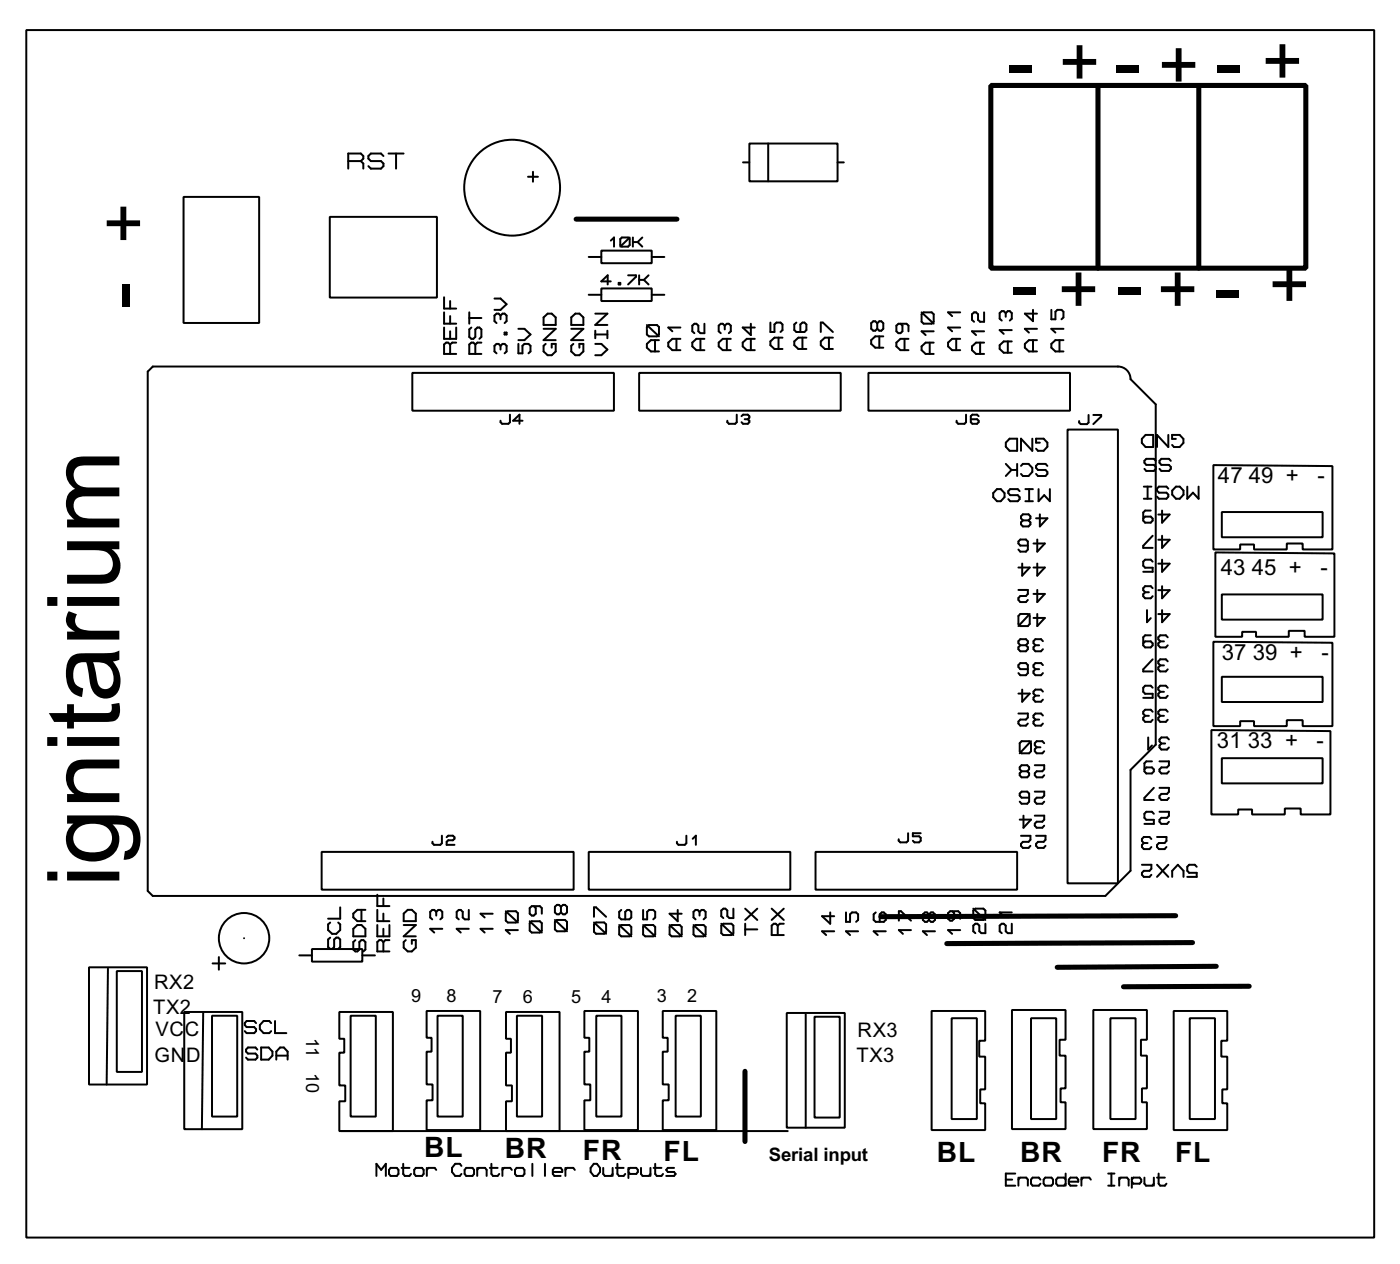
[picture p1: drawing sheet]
<svg xmlns="http://www.w3.org/2000/svg" width="141mm" height="127mm" viewBox="0 0 141 127" stroke-linecap="round" stroke-linejoin="round" font-family="sans-serif">
<defs><g id="words">
<text font-size="11.3" x="12" y="89.4" transform="rotate(-90 12 89.4)">ignitarium</text>
<g font-size="9.5">
<text x="104.3" y="4.7" transform="rotate(-180 104.3 4.7)">-</text>
<text x="115.1" y="4.7" transform="rotate(-180 115.1 4.7)">-</text>
<text x="125.3" y="4.7" transform="rotate(-180 125.3 4.7)">-</text>
<text x="10.5" y="28.3" transform="rotate(90 10.5 28.3)">-</text>
<text x="104.7" y="27.1" transform="rotate(-180 104.7 27.1)">-</text>
<text x="115.3" y="27.1" transform="rotate(-180 115.3 27.1)">-</text>
<text x="125.2" y="27.4" transform="rotate(-180 125.2 27.4)">-</text>
</g>
<g font-size="7.9">
<text x="106.3" y="4.2" transform="rotate(90 106.3 4.2)">+</text>
<text x="116.3" y="4.5" transform="rotate(90 116.3 4.5)">+</text>
<text x="126.7" y="4.1" transform="rotate(90 126.7 4.1)">+</text>
<text x="10.4" y="25">+</text>
<text x="106.2" y="27.1" transform="rotate(90 106.2 27.1)">+</text>
<text x="116.2" y="27.1" transform="rotate(90 116.2 27.1)">+</text>
<text x="127.5" y="26.6" transform="rotate(90 127.5 26.6)">+</text>
</g>
<g font-size="3.2">
<text x="42.7" y="116.6">BL</text>
<text x="50.9" y="116.7">BR</text>
<text x="58.8" y="116.8">FR</text>
<text x="66.9" y="117">FL</text>
<text x="94.4" y="117.1">BL</text>
<text x="102.8" y="117.1">BR</text>
<text x="111.1" y="117.1">FR</text>
<text x="118.4" y="117.1">FL</text>
</g>
<g font-size="2.5">
<text x="122.8" y="48.7">47</text>
<text x="125.9" y="48.7">49 +</text>
<text x="132.8" y="48.7">-</text>
<text x="123.1" y="58">43</text>
<text x="126.2" y="58">45 +</text>
<text x="133.1" y="58">-</text>
<text x="123.2" y="66.5">37</text>
<text x="126.3" y="66.5">39 +</text>
<text x="133.2" y="66.5">-</text>
<text x="122.7" y="75.4">31</text>
<text x="125.8" y="75.4">33 +</text>
<text x="132.7" y="75.4">-</text>
</g>
<g font-size="2.3">
<text x="15.5" y="99.6">RX2</text>
<text x="15.4" y="102.2">TX2</text>
<text x="15.6" y="107">GN</text>
<text x="15.7" y="104.4">VC</text>
<text x="18.6" y="104.4">C</text>
<text x="18.8" y="107">D</text>
<text x="86.3" y="107">TX3</text>
<text x="86.4" y="104.5">RX3</text>
</g>
<text font-size="2.1" x="77.5" y="117">Serial input</text>
<g font-size="2">
<text x="41.4" y="100.9">9</text>
<text x="45" y="100.9">8</text>
<text x="49.6" y="101">7</text>
<text x="52.7" y="101">6</text>
<text x="57.6" y="101.1">5</text>
<text x="60.6" y="101.1">4</text>
<text x="66.2" y="100.9">3</text>
<text x="69.3" y="100.9">2</text>
<text x="30.9" y="104.6" transform="rotate(90 30.9 104.6)">11</text>
<text x="30.9" y="108.1" transform="rotate(90 30.9 108.1)">10</text>
</g>
</g></defs>
<g fill="none" stroke="#000" stroke-width=".2">
<path d="M2.6 3h135.9v121.7h-135.9zM18.5 19.8h7.6v12.7h-7.6zM35.1 16.2h1.3M36.4 16.2l.2-.2v-.3l-.2-.2h-1.3v1.5M36.4 16.2l.2 .3v.5M38.6 15.7l-.2-.2h-1l-.3 .2v.3l.3 .2h1l.2 .3v.2l-.2 .3h-1l-.3-.3M39.2 15.5h1.5M39.9 15.5v1.5M53.2 17.8h1M53.7 17.3v1M74.9 16.4h.6M75.5 14.5h8.9v3.8h-8.9z"/>
<path d="M77.4 14.5v3.8M84.4 16.4h.6M14.9 37.4l.5-.5h97.3a1.26 1.26 0 0 1 1.2 1.3l2.6 2.5v34.3l-2.6 2.6v10.1l-2.5 2.6h-96l-.5-.5zM33.2 21.8h10.8v8.2h-10.8zM41.6 37.6h20.3v3.8h-20.3zM44.8 33v1.1h1.2v-1.1M44.8 29.9v1.2h1.2M44.8 31.5v1.1h1.2M45.4 34.7l-.2-.2h-.2l-.2 .2v1h1.2M45.4 30.3v.8M45.4 31.8v.8M45.4 33.4v.7"/>
<path d="M45.4 34.7v1M46 34.5h-.4l-.2 .2M47.3 31.5v1.1M47.3 32h1.2M47.5 33l-.2 .2v.7l.2 .2h.2l.2-.2v-.7l.2-.2h.2l.2 .2v.7l-.2 .2M47.9 34.7l-.2-.2h-.2l-.2 .2v1h1.2M47.9 34.7v1M48.5 34.5h-.4l-.2 .2M49.8 30.1h.6l.7 .5-.7 .6h-.6M50.4 31.8v.4M50.4 34.8v.4M50.4 34.8l-.2-.2h-.2l-.2 .2v.6l.2 .2"/>
<path d="M50.4 31.8l-.2-.2h-.2l-.2 .2v.6l.2 .1M50.4 34.8l.3-.2h.2l.2 .2v.6l-.2 .2M50.4 31.8l.3-.2h.2l.2 .2v.6l-.2 .1M50.9 33.5h.2v.2h-.2zM52.2 34.6v1h.5v-.8l.2-.2h.4l.2 .2v.6l-.2 .2M52.2 33.1h.7l.6 .6-.6 .6h-.7M54.8 32l.4-.4h.4l.4 .4v.7h-1.2zM54.8 33.1h1.2l-1.2 1.2h1.2M55 34.6l-.2 .2v.6l.4 .4h.4l.4-.4v-.8h-.4v.4M57.6 32l.4-.4h.4l.4 .4v.7h-1.2zM57.6 33.1h1.2l-1.2 1.2h1.2M57.8 34.6l-.2 .2v.6l.4 .4h.4l.4-.4v-.8h-.4v.4"/>
<path d="M59.3 25.9h1.3M59.3 29.7h1.3M60 34.6h.6l.6 .6-.6 .6h-.6M60 33.7h1.2M60 31.6h1.2l-1.2 1.1h1.2M60 33.3v.8M60.6 25.2h5.1v1.3h-5.1zM60.6 29.1h5.1v1.2h-5.1zM61.2 33.3v.8M61.6 28.3h-1l.6-.6v1M61.6 24.2l.3-.3v.9M62.4 28.5h.1v.2h-.1z"/>
<path d="M62.5 24.1l.2-.2h.6l.2 .2v.6l-.2 .1h-.6l-.2-.1zM63.3 27.7h.8v.2l-.8 .8M63.5 23.9l-1 .9M63.8 23.9v.9M63.8 24.4h.5M64.3 24.4l.4 .4M64.4 37.6h20.3v3.8h-20.3zM64.4 27.7v1M64.4 28.2h.5M64.7 23.9l-.4 .5M64.9 28.2l.5 .5M65.2 32.9l.2-.2h.8l.2 .2v.8l-.2 .2h-.8l-.2-.2z"/>
<path d="M65.2 32.7l1.2 1.2M65.4 27.7l-.5 .5M65.7 25.9h1.3M65.7 29.7h1.3M66 34.3v1.1M66.4 34.3h-.8l-.4 .3v.4l.4 .4h.8M68.2 34.1v1.2M68.6 33h-1.2l.4 .4M68.6 34.1h-.8l-.4 .4v.4l.4 .4h.8M70.6 34.1v1.2M71 34.1h-.8l-.4 .4v.4l.4 .4h.8M71 32.6v1h-.4l-.2-.2v-.6l-.2-.2h-.2l-.2 .2v.6l.2 .2"/>
<path d="M73 32.8l-.2-.2h-.2l-.2 .2v.6l.2 .2M73 32.8l.3-.2h.2l.2 .2v.6l-.2 .2M73 32.8v.4M73.3 34.1v1.2M73.7 34.1h-.9l-.4 .4v.4l.4 .4h.9M75.7 32.6v1.2l-.8-.8h1.2M75.7 34.1v1.2M76.1 34.1h-.8l-.4 .4v.4l.4 .4h.8M77.6 32.5v.9h.5v-.7l.2-.2h.4l.2 .2v.6l-.2 .1M78.5 34v1.2M78.9 34h-.8l-.5 .4v.4l.5 .4h.8M80.3 32.5l-.2 .2v.6l.2 .1h.8l.2-.1v-.6l-.2-.2h-.2l-.2 .2v.7"/>
<path d="M80.9 34v1.2M81.3 34h-.8l-.4 .4v.4l.4 .4h.8M82.7 33.4v-.9h.2l1 .9M83.5 34v1.2M83.9 34h-.8l-.4 .4v.4l.4 .4h.8M87.5 37.6h20.3v3.8h-20.3zM88.4 32.6l-.2-.2h-.2l-.2 .2v.5l.2 .2h.2l.2-.2M88.4 32.6l.2-.2h.2l.2 .2v.5l-.2 .2h-.2l-.2-.2M88.4 32.6v.5M88.6 33.9v1.1M89 33.9h-.8l-.4 .4v.3l.4 .4h.8M90.8 32.6l.2 .2v.6l-.2 .2h-.2l-.3-.2v-.6l.3-.2h.8l.2 .2v.6"/>
<path d="M91.2 34.1v1.2M91.6 34.1h-.8l-.5 .4v.4l.5 .4h.8M92.9 31.7l.2-.2h.8l.2 .2v.7l-.2 .2h-.8l-.2-.2zM92.9 31.5l1.2 1.1M93.7 34.5v1.2M94.1 34.5h-.8l-.4 .4v.4l.4 .4h.8M94.1 33.4h-1.2l.4 .4M96.4 34.1v1.2M96.8 33h-1.2l.4 .4M96.8 34.1h-.8l-.4 .4v.4l.4 .4h.8M96.8 31.5h-1.2l.4 .3M98.8 34.5v1.2"/>
<path d="M99.2 34.5h-.8l-.4 .4v.4l.4 .4h.8M99.2 33.4h-1.2l.4 .4M99.2 31.5v.9h-.4l-.2-.2v-.5l-.2-.2h-.2l-.2 .2v.5l.2 .2M101.4 31.5v.4M101.4 31.5l-.2-.2h-.2l-.2 .2v.6l.2 .2M101.4 31.5l.2-.2h.2l.2 .2v.6l-.2 .2M101.6 34.4v1.1M102 34.4h-.8l-.4 .4v.4l.4 .3h.8M102 33.3h-1.2l.4 .3M104.1 31.2v1.2l-.8-.8h1.2M104.1 34.3v1.1M104.5 34.3h-.8l-.4 .3v.4l.4 .4h.8"/>
<path d="M104.5 33.1h-1.2l.4 .4M106 31.2v1h.4v-.8l.2-.2h.4l.2 .2v.6l-.2 .2M106.8 34.3v1.1M107.2 34.3h-.8l-.4 .3v.4l.4 .4h.8M107.2 33.1h-1.2l.4 .4M51.4 41.8v.7l-.2 .2h-.6l-.2-.2v-.1M52.7 42.4h-1l.7-.6v.9M74.3 41.8v.7l-.2 .2h-.6l-.2-.2v-.1M74.7 41.9l.2-.1h.5l.1 .1v.2l-.1 .1M75.1 42.2h.3M75.4 42.2l.1 .2v.1l-.1 .2h-.5l-.2-.2M97.4 41.8v.7l-.2 .2h-.6l-.2-.2v-.1"/>
<path d="M98.6 41.9l-.1-.1h-.5l-.2 .1v.6l.2 .2h.5l.1-.2v-.1l-.1-.2h-.7M100.5 49.3h.4l.3 .4v.4l-.3 .4h-.4l-.4-.4v-.4zM101.4 46.7l.5 .6M101.8 44.2h.7v1.2h-.7l-.4-.4v-.4zM101.9 47.3h.6M101.9 47.3l-.5 .7M102.5 46.7v1.3M102.6 59.4h1v.4l-.2 .2h-.6l-.2 .2v.2l.2 .3h.6l.2-.3M102.8 49.5l-.2-.2h-.8l-.2 .2v.2l.2 .2h.8l.2 .2v.2l-.2 .2h-.8l-.2-.2M102.9 46.9l.2-.2h.6l.3 .4v.4l-.3 .5h-.6l-.2-.3M103 56.8v1.2l.8-.8h-1.2M103.1 52.4l-.2 .2v.2l.2 .2h.6l.2-.2v-.2l-.2-.2"/>
<path d="M103.1 52.4l-.2-.2v-.2l.2-.2h.6l.2 .2v.2l-.2 .2M103.1 52.4h.6M103.3 50.5h.8M103.3 49.3h.8M103.6 55h-.8l-.2-.2v-.2l.2-.2h.6l.2 .2v.8l-.2 .2h-.6l-.2-.2M103.7 49.3v1.2M104 44.2v1.2l-1.1-1.2v1.2M104.5 54.4v1.2l.8-.8h-1.1M104.5 56.8v1.2l.8-.8h-1.1M104.5 59.4v1.3l.8-.9h-1.1M104.7 49.3v1.2l.5-.6 .6 .6v-1.2M104.8 51.8v1.2l.8-.8h-1.2"/>
<path d="M104.8 44.6h-.4v-.4h.8l.4 .4v.4l-.4 .4h-.6l-.2-.2M105.6 46.9l-.2-.2h-.8l-.2 .2v.2l.2 .2h.8l.2 .2v.2l-.2 .3h-.8l-.2-.3M107.6 43.3h5.1v45.7h-5.1zM109.7 41.8v.8l-.1 .1h-.7l-.1-.1v-.2M110.2 41.8h.8v.2l-.8 .7M115.3 50.2h.7M115.3 49h.7M115.3 47.2l.2 .2h.8l.2-.2M115.4 59.7l-.2 .2v.2l.2 .2h.6l.2-.2M115.4 59.7h.4M115.5 43.8h.7v1.2h-.7l-.4-.4v-.4zM115.7 49v1.2"/>
<path d="M116 51.4h-.6l-.2 .2v.8l.2 .3h.6l.2-.3v-.2l-.2-.2h-.6l-.2 .2M116.2 54l-1 1v.2h1M116.2 56.6l-.2-.2h-.6l-.2 .2v.4l.2 .2h.8v.4h-1M116.2 59.3l-.2-.2h-.6l-.2 .2v.2l.2 .2M116.5 46.4l-.2-.2h-.8l-.2 .2v.2l.2 .2h.8l.2 .2M117.1 51.4v1.3l.8-.9h-1.2M117.1 54v1.2l.8-.8h-1.2M117.1 56.4v1.2l.8-.8h-1.2M117.1 59.1v1.2l.8-.8h-1.2M117.8 43.8v1.2l-1.2-1.2v1.2M117.8 49.2l-.2-.2h-.8l-.2 .2v.2l.2 .2h.8l.2 .2v.2l-.2 .2h-.8l-.2-.2M118 46.4l-.2-.2h-.7l-.2 .2v.2l.2 .2h.7l.2 .2v.2l-.2 .2h-.7l-.2-.2"/>
<path d="M118.5 44.2h-.4v-.4h.8l.4 .4v.4l-.4 .4h-.6l-.2-.2M118.5 49h.4l.4 .4v.4l-.4 .4h-.4l-.4-.4v-.4zM119.7 49v1.2l.5-.6 .6 .6v-1.2M122.3 46.9l12 .1v8.4h-3v-.6h-1.6v.6h-3.3v-.5h-1.4v.5h-2.7zM122.5 55.7l12 .1v8.4h-3v-.6h-1.6v.6h-3.3v-.5h-1.4v.5h-2.7zM123.1 59.9h10.2v2.5h-10.2zM123.1 51.6h10.2v2.5h-10.2zM102.6 71.9h1v.4l-.2 .2h-.6l-.2 .2v.2l.2 .2h.6l.2-.2M102.8 61.9h.8l.2 .2v.8l-.2 .2h-.8l-.2-.2v-.8zM102.8 65l-.2-.2v-.2l.2-.2h.6l.2 .2v.2l-.2 .2M102.8 65l-.2 .2v.2l.2 .2h.6l.2-.2v-.2l-.2-.2M102.8 65h.6"/>
<path d="M103 77.7l-.2-.2v-.2l.2-.2h.5l.2 .2v.2l-.2 .2M103 77.7l-.2 .2v.2l.2 .2h.5l.2-.2v-.2l-.2-.2M103 74.7h.7l.2 .2v.8l-.2 .2h-.7l-.2-.2v-.8zM103 77.7h.5M103 69.5v1.2l.8-.8h-1.2M103.6 67.4h-.8l-.2-.2v-.2l.2-.2h.6l.2 .2v.8l-.2 .2h-.6l-.2-.2M103.8 61.9l-1.2 1.2M103.9 74.7l-1.1 1.2M104.3 77.1h.9v.4l-.1 .2h-.6l-.2 .2v.2l.2 .2h.6l.1-.2M104.3 79.8h.9v.4l-.1 .2h-.6l-.2 .2v.2l.2 .2h.6l.1-.2M104.4 72.5l-.2 .2v.2l.2 .2h.5l.2-.2M104.4 65l-.2 .2v.2l.2 .2h.5l.2-.2"/>
<path d="M104.4 67.4l-.2 .2v.2l.2 .2h.5l.2-.2M104.4 70.1l-.2 .2v.2l.2 .2h.5l.2-.2M104.4 72.5h.3M104.4 70.1h.3M104.4 67.4h.3M104.4 65h.3M104.5 75.3l-.2 .2v.2l.2 .2h.6l.1-.2M104.5 75.3h.4M104.5 61.9v1.2l.8-.8h-1.1M105.1 64.6l-.2-.2h-.5l-.2 .2v.2l.2 .2M105.1 67l-.2-.2h-.5l-.2 .2v.2l.2 .2M105.1 69.7l-.2-.2h-.5l-.2 .2v.2l.2 .2"/>
<path d="M105.1 72.1l-.2-.2h-.5l-.2 .2v.2l.2 .2M105.2 74.9l-.1-.2h-.6l-.2 .2v.2l.2 .2M115.4 72.1l-.2 .2v.2l.2 .2h.6l.2-.2M115.4 72.1h.4M115.6 61.5v1.2l.4-.4M115.7 74.3v1.2l.4-.4M116 64h-.6l-.2 .2v.8l.2 .2h.6l.2-.2v-.2l-.2-.2h-.6l-.2 .2M116.1 76.7h-.6l-.2 .2v.8l.2 .2h.6l.2-.2v-.2l-.2-.2h-.6l-.2 .2M116.2 71.7l-.2-.2h-.6l-.2 .2v.2l.2 .2M116.2 66.4l-1 1v.2h1M116.2 69.3l-.2-.2h-.6l-.2 .2v.4l.2 .2h.8v.4h-1M116.3 79.4l-1 1v.2h1"/>
<path d="M116.9 76.7h.9v.4l-.2 .2h-.5l-.2 .2v.2l.2 .2h.5l.2-.2M116.9 79.4h.9v.4l-.2 .2h-.5l-.2 .2v.2l.2 .2h.5l.2-.2M116.9 69.7l-.2 .2v.2l.2 .2h.6l.2-.2M116.9 72.1l-.2 .2v.2l.2 .2h.6l.2-.2M116.9 64.6l-.2 .2v.2l.2 .2h.6l.2-.2M116.9 67l-.2 .2v.2l.2 .2h.6l.2-.2M116.9 72.1h.4M116.9 69.7h.4M116.9 67h.4M116.9 64.6h.4M117.1 74.9l-.2 .2v.2l.2 .2h.5l.2-.2M117.1 74.9h.3"/>
<path d="M117.1 61.5v1.2l.8-.8h-1.2M117.7 66.6l-.2-.2h-.6l-.2 .2v.2l.2 .2M117.7 64.2l-.2-.2h-.6l-.2 .2v.2l.2 .2M117.7 69.3l-.2-.2h-.6l-.2 .2v.2l.2 .2M117.7 71.7l-.2-.2h-.6l-.2 .2v.2l.2 .2M117.8 74.5l-.2-.2h-.5l-.2 .2v.2l.2 .2M122.1 73.6l12 .1v8.4h-3v-.6h-1.6v.6h-3.3v-.5h-1.4v.5h-2.7zM122.3 64.7l12 .1v8.4h-3v-.6h-1.6v.6h-3.3v-.5h-1.4v.5h-2.7zM123.1 68.2h10.2v2.5h-10.2zM123.1 76.4h10.2v2.5h-10.2zM9 97.5h5.8v11.8h-5.8zM10.9 97.6l-.2 11.7"/>
<path d="M11.8 97.8h2.5v10.2h-2.5zM21.4 97.1h1.3M22.1 96.4v1.3M24.6 94.5h.1M30.2 96.3h1.2M31.4 95.6h5.1v1.3h-5.1zM32.4 85.8h25.4v3.8h-25.4zM33.3 94.5l-.2 .2v.7l.2 .2h.2l.2-.2v-.7l.2-.2h.2l.2 .2v.7l-.2 .2M33.3 92.9l-.2 .2v.6l.4 .4h.4l.4-.4v-.6l-.2-.2M34.3 91.4v1.2h-1.2M35.6 93.6l.4-.4h.4l.4 .4v.7h-1.2zM35.8 94.7l-.2 .2v.8l.2 .2h.2l.2-.2v-.8l.2-.2h.2l.2 .2v.8l-.2 .2"/>
<path d="M36.4 91.7v1.1M36.5 96.3h1.3M36.8 91.7h-.8l-.4 .3v.4l.4 .4h.8M38 93.2v1.1h1.2v-1.1M38 91.7v1.1h1.2M38 90.1v1.2h1.2M38.6 94.9l-.2-.2h-.2l-.2 .2v1h1.2M38.6 90.5v.8M38.6 92v.8M38.6 93.6v.7M38.6 94.9v1M39.2 94.7h-.4l-.2 .2"/>
<path d="M40.7 93.2h1.2l-1.2 1.1h1.2M40.7 92l.4-.3h.4l.4 .3v.8h-1.2zM40.9 94.7l-.2 .2v.6l.4 .4h.4l.4-.4v-.8h-.4v.4M44 91.9l-.2-.2h-.2l-.2 .2v.5l.2 .2M44 91.9l.2-.2h.2l.2 .2v.5l-.2 .2M44 91.9v.3M44.5 84.2v.8l-.1 .1h-.7l-.1-.1v-.2M44.6 93.6h-1.2l.4 .4M45 84.3l.2-.1h.4l.2 .1v.2l-.2 .2h-.4l-.2 .1v.3h.8M47.2 91.7v.9h-.4l-.2-.2v-.5l-.2-.2h-.2l-.2 .2v.5l.2 .2M47.2 93.6h-1.2l.4 .4M49.7 93.6h-1.3l.4 .4"/>
<path d="M49.7 92.1h-1.3l.4 .3M51 92l.2-.2h.8l.2 .2v.8l-.2 .1h-.8l-.2-.1zM51 91.8l1.2 1.1M52.2 93.7h-1.2l.4 .4M53.4 93l.2-.2h.8l.2 .2v.8l-.2 .2h-.8l-.2-.2zM53.4 92.8l1.2 1.2M53.8 91.3l.2 .2v.6l-.2 .1h-.2l-.2-.1v-.6l.2-.2h.8l.2 .2v.6M55.9 92.9l.2-.2h.8l.2 .2v.7l-.2 .2h-.8l-.2-.2zM55.9 92.7l1.2 1.1M56.5 91.4l-.2-.2h-.2l-.2 .2v.5l.2 .2h.2l.2-.2M56.5 91.4l.2-.2h.2l.2 .2v.5l-.2 .2h-.2l-.2-.2M56.5 91.4v.5"/>
<path d="M59.3 85.8h20.4v3.8h-20.4zM59.9 93.1l.2-.2h.8l.2 .2v.8l-.2 .2h-.8l-.2-.2zM59.9 92.4v-1h.2l1 1M59.9 92.9l1.2 1.2M62.4 93.4l.2-.2h.8l.2 .2v.7l-.2 .2h-.8l-.2-.2zM62.4 93.2l1.2 1.1M62.6 91.7l-.2 .2v.5l.2 .2h.8l.2-.2v-.5l-.2-.2h-.2l-.2 .2v.7M64.8 91.7v.9h.4v-.7l.2-.2h.4l.2 .2v.5l-.2 .2M64.8 93.4l.2-.2h.8l.2 .2v.7l-.2 .2h-.8l-.2-.2zM64.8 93.2l1.2 1.1M67.5 93.4l.2-.2h.8l.2 .2v.7l-.2 .2h-.8l-.2-.2zM67.5 93.2l1.2 1.1"/>
<path d="M68.3 91.7v1.1l-.8-.7h1.2M69.2 84.2v.8l-.2 .1h-.6l-.2-.1v-.2M69.8 84.5l.3-.3v.9M69.9 93.4l.2-.2h.8l.2 .2v.7l-.2 .2h-.8l-.2-.2zM69.9 93.2l1.2 1.1M70.5 91.9l-.2-.2h-.2l-.2 .2v.5l.2 .2M70.5 91.9l.2-.2h.2l.2 .2v.5l-.2 .2M70.5 91.9v.3M72.7 93.3l.2-.2h.8l.2 .2v.7l-.2 .2h-.8l-.2-.2zM72.7 93.1l1.2 1.1M73.9 91.5v1h-.4l-.2-.2v-.6l-.2-.2h-.2l-.2 .2v.6l.2 .2M75.1 93.1v1.1"/>
<path d="M75.1 93.6h1.2M75.1 91.5l1.2 1.2M76.3 91.5l-1.2 1.2M77.8 91.5l1.2 1.2M78.4 93.3l-.2-.2h-.2l-.2 .2v.9h1.2M78.4 93.3v.9M79 93.1h-.4l-.2 .2M79 91.5l-1.2 1.2M82.2 85.8h20.3v3.8h-20.3zM83.7 91.9v1.2l-.8-.8h1.2M84.1 93.8h-1.2l.4 .4M85.3 91.9v1h.4v-.8l.2-.2h.4l.2 .2v.6l-.2 .2"/>
<path d="M86.5 93.8h-1.2l.4 .4M88.3 91.9l-.2 .2v.6l.2 .2h.8l.2-.2v-.6l-.2-.2h-.2l-.2 .2v.8M89.3 93.8h-1.2l.4 .4M90.6 92.8v-1h.2l1 1M91.5 83.9v.8l-.1 .2h-.7l-.1-.2v-.1M91.8 93.7h-1.2l.4 .4M92.8 83.9h-.8v.4h.6l.2 .1v.3l-.2 .2h-.4l-.2-.2M93.6 92.1l-.2-.2h-.2l-.2 .2v.6l.2 .2h.2l.2-.2M93.6 92.1l.2-.2h.2l.2 .2v.6l-.2 .2h-.2l-.2-.2M93.6 92.1v.6M94.2 93.8h-1.2l.4 .4M96 91.8l.2 .2v.6l-.2 .2h-.2l-.2-.2v-.6l.2-.2h.8l.2 .2v.6"/>
<path d="M96.8 93.7h-1.2l.4 .4M98.1 91.7l.2-.2h.8l.2 .2v.8l-.2 .2h-.8l-.2-.2zM98.1 91.5l1.2 1.2M99.3 93.1v.9h-.4l-.2-.2v-.5l-.2-.2h-.2l-.2 .2v.5l.2 .2M102 93.1v.9h-.4l-.2-.2v-.5l-.2-.2h-.2l-.2 .2v.5l.2 .2M102 91.9h-1.2l.4 .4M102.9 84.2h1v.4l-.2 .2h-.6l-.2 .2v.2l.2 .2h.6l.2-.2M103.2 82.2v1.2l.7-.8h-1.1M103.7 80.4h-.7l-.2-.2v-.2l.2-.2h.5l.2 .2v.8l-.2 .2h-.5l-.2-.2M104.3 82.2h.9v.4l-.1 .2h-.6l-.2 .2v.2l.2 .2h.6l.1-.2M104.4 84.2h1v.4l-.2 .2h-.6l-.2 .2v.2l.2 .2h.6l.2-.2M115.1 87.1h.9v.4l-.1 .2h-.6l-.2 .2v.2l.2 .2h.6l.1-.2"/>
<path d="M115.3 84.9l-.2 .2v.2l.2 .2h.6l.1-.2M115.3 84.9h.4M116 84.5l-.1-.2h-.6l-.2 .2v.2l.2 .2M116.3 82l-.2-.2h-.6l-.2 .2v.4l.2 .2h.8v.4h-1M116.6 84.3h1v.4l-.2 .2h-.6l-.2 .2v.2l.2 .2h.6l.2-.2M116.6 87.1l1.2 1.2M116.9 81.8h.9v.4l-.2 .2h-.5l-.2 .2v.2l.2 .2h.5l.2-.2M117.8 87.1l-1.2 1.2M118.1 88.3v-.6l.6-.6 .6 .6v.6M120.6 87.3l-.2-.2h-.5l-.2 .2v.4l.2 .2h.7v.4h-.9M18.6 102h5.8v11.8h-5.8zM20.5 102.1l-.2 11.7"/>
<path d="M21.4 102.3h2.5v10.2h-2.5zM25.8 103.1l-.2-.2h-.7l-.2 .2v.2l.2 .2h.7l.2 .2v.2l-.2 .2h-.7l-.2-.2M25.9 105.7l-.2-.2h-.7l-.2 .2v.2l.2 .2h.7l.2 .3v.2l-.2 .2h-.7l-.2-.2M26.3 105.5h.8l.4 .4v.5l-.4 .4h-.8zM27.3 103.1l-.2-.2h-.5l-.4 .4v.4l.4 .4h.5l.2-.2M27.7 102.9v1.2h1.2M27.8 106.8v-.9l.4-.4h.4l.4 .4v.9M27.8 106.4h1.2M34.2 102h5.4v12h-5.4v-3h.6v-1.6h-.6v-3.3h.5v-1.4h-.5zM34.4 114h45M35.3 102.3h2.6v10.2h-2.6zM37.9 118.5v-1.2l.5 .6 .5-.6v1.2"/>
<path d="M39.4 117.7h.6l.2 .2v.4l-.2 .2h-.6l-.2-.2v-.4zM40.5 117.7h.8M40.6 117.3v1l.2 .2h.5l.1-.2M41.9 117.7h.6l.2 .2v.4l-.2 .2h-.6l-.2-.2v-.4zM43 101.9h5.4v12h-5.4v-3h.6v-1.6h-.6v-3.3h.5v-1.4h-.5zM43 117.9l.2-.2h.6l.2 .2M43 117.7v.8M44.1 102.3h2.5v10.2h-2.5zM46.5 117.5l-.2-.2h-.4l-.3 .4v.4l.3 .4h.4l.2-.2M47 117.7h.6l.2 .2v.4l-.2 .2h-.6l-.2-.2v-.4zM48.1 117.9l.2-.2h.6l.1 .2v.6M48.1 117.7v.8"/>
<path d="M49.4 117.7h.8M49.5 117.3v1l.2 .2h.5l.1-.2M50.6 117.9l.2-.2h.6l.2 .2M50.6 117.7v.8M51 102h5.4v12h-5.4v-3h.6v-1.6h-.6v-3.3h.5v-1.4h-.5zM52.1 117.7h.6l.2 .2v.4l-.2 .2h-.6l-.2-.2v-.4zM52.1 102.3h2.5v10.2h-2.5zM53.7 117.3v1.2M54.9 117.3v1.2M55.7 118.1h1v-.2l-.2-.2h-.6l-.2 .2v.4l.2 .2h.6M57 117.9l.1-.2h.7l.1 .2M57 117.7v.8"/>
<path d="M58.9 101.9h5.4v12h-5.4v-3h.6v-1.6h-.6v-3.3h.5v-1.4h-.5zM59.8 117.3h.4l.3 .4v.4l-.3 .4h-.4l-.3-.4v-.4zM60.1 102.3h2.5v10.2h-2.5zM60.8 117.7v.6l.2 .2h.6l.1-.2M61.7 117.7v.8M62.1 117.7h.8M62.2 117.3v1l.2 .2h.5l.1-.2M63.3 117.9l.2-.2h.6l.2 .2v.2l-.2 .2h-.6l-.2-.2M63.3 117.7v1M64.6 117.7v.6l.2 .2h.6l.2-.2M65.6 117.7v.8M65.9 117.7h.8"/>
<path d="M66 117.3v1l.2 .2h.5l.1-.2M66.8 101.9h5.4v12h-5.4v-3h.6v-1.6h-.6v-3.3h.5v-1.4h-.5zM67.9 117.7h-.6l-.2 .2 .2 .2h.6l.2 .2-.2 .2h-.8M68.1 102.3h2.5v10.2h-2.5zM79.3 102.1h5.8v11.5h-5.8zM81.2 102.2v11.4M82.1 102.4h2.5v10.2h-2.5zM93.9 101.9h5.4v3h-.6v1.6h.6v3.3h-.5v1.4h.5v2.7h-5.4zM95.9 102.6h2.6v10.1h-2.6zM101.4 118.8h.6M102 101.8h5.4v3h-.6v1.6h.6v3.3h-.5v1.4h.5v2.7h-5.4zM102.3 118.2h-.9v1.3h.9"/>
<path d="M102.6 118.6v.9M102.6 118.8l.2-.2h.6l.2 .2v.7M103.9 102.6h2.6v10.1h-2.6zM104.9 118.8l-.2-.2h-.6l-.2 .2v.5l.2 .2h.6l.2-.2M105.3 118.6h.7l.1 .2v.5l-.1 .2h-.7l-.1-.2v-.5zM107.4 118.8l-.2-.2h-.6l-.1 .2v.5l.1 .2h.6l.2-.2M107.4 118.2v1.3M107.7 119.1h1v-.3l-.2-.2h-.6l-.2 .2v.5l.2 .2h.6M109 118.8l.2-.2h.6l.1 .2M109 118.6v.9M110.2 101.8h5.4v3h-.6v1.6h.6v3.3h-.5v1.4h.5v2.7h-5.4zM111.7 119.5h.6"/>
<path d="M111.7 118.2h.6M111.9 102.6h2.6v10.1h-2.6zM112 118.2v1.3M112.8 118.8l.2-.2h.6l.2 .2v.7M112.8 118.6v.9M114.1 118.8l.1-.2h.7l.1 .2v.3l-.1 .2h-.7l-.1-.2M114.1 118.6v1.1M115.3 118.6v.7l.2 .2h.6l.2-.2M116.3 118.6v.9M116.6 118.6h.8M116.8 118.2v1.1l.1 .2h.5l.2-.2M118.3 101.9h5.4v3h-.6v1.6h.6v3.3h-.5v1.4h.5v2.7h-5.4z"/>
<path d="M119.9 102.6h2.6v10.1h-2.6z"/>
<circle cx="51.6" cy="18.9" r="4.8"/>
<circle cx="24.6" cy="94.5" r="2.54"/>
</g>
<path d="M99.9 8.6h31.7v18.4h-31.7zM110.7 8.6v18.4M120.8 8.6v18.4M58.1 22.1h10.1M118.5 92.3l-29.7 .1M120.2 95l-24.8 .1M122.6 97.4l-16 .1M125.9 99.4h-12.7M75.1 107.9v7.1" fill="none" stroke="#000" stroke-width=".51"/>
<use href="#words"/>
</svg>
